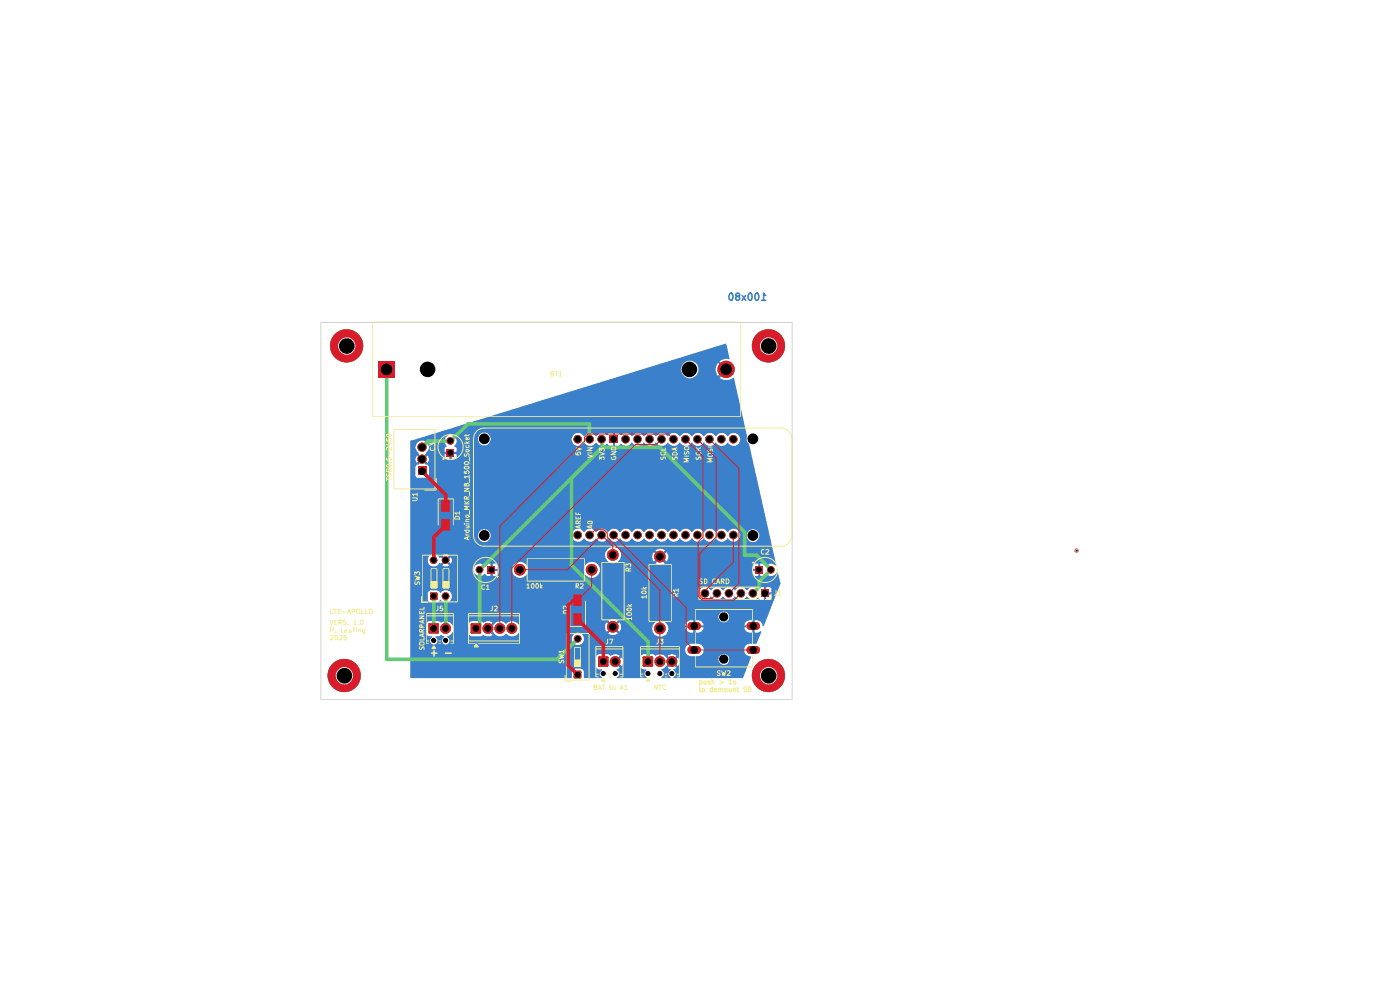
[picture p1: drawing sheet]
<svg xmlns="http://www.w3.org/2000/svg" width="297mm" height="210mm" viewBox="0 0 297 210" stroke-linecap="round" stroke-linejoin="round" font-family="sans-serif">
<path d="M142.2 111.1l.2-.1a.55 .55 0 0 1 .3 .5 .55 .55 0 0 1-.3 .6l-.3-.5zM143.1 111.3l.3-.3h.2v1.1h-.2l-.3-.3z" fill="none" stroke="#f2aea5" stroke-width=".21"/>
<g fill="#3b80ca">
<path d="M87 93.5l49.6-15.3h7.8v.3a1.88 1.88 0 0 0 2.2 1.8 1.88 1.88 0 0 0 1.6-2.3 1.88 1.88 0 0 0-2.5-1.4 1.96 1.96 0 0 0-1.3 1.6h-7.8l17.3-5.3 .2 .1 .7 3.2a2.81 2.81 0 0 0-2.2 .4l1 .9-.4 .4-.9-.9-.1 .1a2.07 2.07 0 0 0 .1 2.7l.9-.9 .4 .3-1 1 .2 .1a2.21 2.21 0 0 0 2.7-.2l.2 .1 2.8 12.3-.1 1 .5 .7 5.8 25.6-.2 .2a1.42 1.42 0 0 0-1.9 .1h-.2l-.4-.6h-.7v1.1h-.4v-1.1l-.9 .1-.2 .4v.6h1v.6h-1v.5l.4 .5h.7v-1h.4v1h.7l.5-.5 .7 .5a1.6 1.6 0 0 0 1.5-.6l.1-.3 .2 .1 .6 2.5-3.6 8.9h-.2l-.1-.5-.2-.3-.7-.4h-.7v.7h-.5v-.7h-.7l-.7 .4-.3 .7h1.4v.4h-1.4a1.28 1.28 0 0 0 1.7 1.1v-.8h.5v.8h.7l.6-.3 .1 .1-1.1 2.6h-1.7a1.36 1.36 0 0 0-.8 1.6 1.36 1.36 0 0 0 1.4 1.1l-1.7 4.5h-14.8l.5-.6v-.5l-.5-.7 .7-.4-.8-.7 .4-.4 .7 .8 .4-.8-.1-.7h8.3v.1a1.17 1.17 0 0 0 1.1 1.1 1.17 1.17 0 0 0 1.2-.9l-.1-.7a1.14 1.14 0 0 0-1.2-.7 1.14 1.14 0 0 0-1 1.1h-8.4l-.2-.4-.7 .8-.4-.3 .8-.8-1.1-.3-.8 .3 .8 .8-.3 .3-1.3-1.3h-.2a2.12 2.12 0 0 0-1.7 .2l-.4-.3h-2l-.4 .2-.2 .4v2l.2 .4 .4 .2h.7v.2l-.5 .5a1.19 1.19 0 0 0 .5 1.1h-6.4a.84 .84 0 0 0 .6-.8 .84 .84 0 0 0-.6-.9v-.1l.7-.4-.8-.7 .4-.4 .8 .7a1.54 1.54 0 0 0 0-1.8l-.8 .8-.4-.3 .8-.8-.8-.3-1.1 .3-.6-.3h-2l-.4 .2-.2 .4v2l.2 .3 .4 .3h.7v.2l-.5 .5v.5l.6 .6h-3.9v-1.4l-.3-.4-.4-.2h-1.2l-.7 .4-.1 1.6h-34.2v-6.1h58.4v.5a1.31 1.31 0 0 0 1 1h1.8l.6-.3a1.36 1.36 0 0 0 0-2.1l-.6-.2h-1.8a1.24 1.24 0 0 0-1 1.1h-58.4v-5.2h3.4v1.9l.4 .6h.8l.1 .2-.2 .1a.79 .79 0 0 0 .1 1.3 .79 .79 0 0 0 1.2-.5v-.5l-.4-.4 .1-.2h.7l.4-.4 .7 .4-.1 .2a.79 .79 0 0 0-.1 1.3 .79 .79 0 0 0 1.2-.4l-.1-.6h26.1a1.29 1.29 0 0 0 1.6 1.3 1.29 1.29 0 0 0 .8-1.9 1.31 1.31 0 0 0-1.3-.6 1.31 1.31 0 0 0-1.1 .9v.3h-26.1l-.4-.5a1.74 1.74 0 0 0 1.1-2.5h3.5v1.8l.2 .4 .3 .3h2.3l.4-.3a1.54 1.54 0 0 0 1.9 0l-.8-.8 .4-.4 1.1 1.3h.2a1.54 1.54 0 0 0 1.8-.2l.2-.2 .5 .4a1.55 1.55 0 0 0 2.2-.6l.1-.4-.1-.9h18.2l.4 1.1 .8-.8 .2 .3h.2l-.9 .9 .3 .1a1.82 1.82 0 0 0 1.8-.1l-.8-.8 .3-.4 .8 .8 .3-.7h6.6l.2 .7a1.67 1.67 0 0 0 1.3 1 1.67 1.67 0 0 0 1.8-2.2l5.2-.1v.4h-1.4l.1 .3a1.44 1.44 0 0 0 1.6 .8v-.8h.5v.8h.6a1.44 1.44 0 0 0 1.1-1.1h-1.4v-.4l1.4-.1a1.3 1.3 0 0 0-1.7-1v.7h-.5v-.7h-.7a1.26 1.26 0 0 0-1 1.1l-3.8-.1a1.73 1.73 0 0 0-1.9-.8 1.73 1.73 0 0 0-1.4 1.5h-6.6v-.6l-.3-.7-.8 .8-.3-.4 .8-.7-.7-.4h-.7l-.7 .4 .9 .7-.4 .4-.8-.8-.4 .9h-18.2a1.63 1.63 0 0 0-1.3-1.2l-1 .3-.5 .3a1.52 1.52 0 0 0-2.6 .2l-.6 .7-.4-.4 .8-.7-.3-.2a1.74 1.74 0 0 0-1.8 .2l-.5-.4h-1.7l-.5 .2-.3 .6h-3.5l-.5-.5a1.49 1.49 0 0 0-1.7 0l-.2 .1-.5-.4h-1.9l-.4 .2-.3 .6h-3.4v-1.7h65.4l.2 .7a1.16 1.16 0 0 0 1.8 .1 1.16 1.16 0 0 0-.4-1.8 1.19 1.19 0 0 0-1.6 1h-65.4v-4.9h3.8v1.4l.2 .4 1.9 .1 .5-.6 .5 .4a1.28 1.28 0 0 0 1.6-.2 1.28 1.28 0 0 0 .2-1.6h52.5v.4a1.36 1.36 0 0 0 1.2 1 1.36 1.36 0 0 0 1.4-.7 1.51 1.51 0 0 0 2.6 0 1.43 1.43 0 0 0 2.6 0 1.43 1.43 0 0 0 2.5 0 1.5 1.5 0 0 0 2.4 .2l.4 .5h.7v-.9h.6v.9h.8l.3-.4v-.7h-1v-.5h1v-.7l-.5-.4h-.6v1h-.6v-1h-.7l-.6 .5a1.31 1.31 0 0 0-2.1 .2l-.3-.1a1.36 1.36 0 0 0-2.3 0l-.2 .1a1.26 1.26 0 0 0-2.1-.3l-.2 .3h-.3a1.26 1.26 0 0 0-2-.3l-.2 .3h-.3a1.26 1.26 0 0 0-2-.3l-.3 .2-.2 .7h-52.5a1.41 1.41 0 0 0-2.1-.2l-.2 .2-.2-.3-.5-.3h-1.4l-.5 .4v.3h-3.8v-5.1h13.5a1.31 1.31 0 0 0 .9 1.3 1.31 1.31 0 0 0 1.5-.4l.5 .5h.6v-1h.6v1l.7-.1 .3-.4v-.5h-1v-.5h4v.5a1.72 1.72 0 0 0 2 1.4 1.72 1.72 0 0 0 1.4-1.9h11.9v.5a1.74 1.74 0 0 0 1.7 1.4 1.74 1.74 0 0 0 1.6-1.4v-.9a1.6 1.6 0 0 0-1.3-1.1l-.9 .1a1.5 1.5 0 0 0-1.1 1.4h-11.9v-.1a1.73 1.73 0 0 0-2.6-1.1l-.5 .5-.3 .7h-4v-.1h1v-.6l-.4-.5h-.6v1.1h-.6v-1.1h-.6l-.5 .6h-.1a1.27 1.27 0 0 0-1.4-.5 1.27 1.27 0 0 0-.9 1.2h-13.5v-2h3.8v.4l.2 .5 .6 .4h.8l.5-.2 .3-.5 .3 .2 .6-.6 .4 .3-.7 .7a1.5 1.5 0 0 0 1.5 0l-.6-.7 .3-.3 .7 .6 .1-1-.1-.4-.7 .7-.3-.5 .6-.6-.3-.1h33.3v.2a2.02 2.02 0 0 0 1.4 1.6l.9-.1a1.57 1.57 0 0 0 1.1-1.4h6.6l.1 .7 .3 .4 .8-.7 .4 .3-.9 .8 .8 .3h.6l.6-.3-.7-.8 .3-.3 .9 .7a1.68 1.68 0 0 0 0-2l-.9 .8-.3-.3 .7-.9-.2-.1a1.72 1.72 0 0 0-1.8 .1l.9 .9-.4 .3-.8-.8-.4 .9h-6.6v-.6a2.01 2.01 0 0 0-1.3-1.3 1.77 1.77 0 0 0-2.1 1.6l-34.1-.1-.4 .2 .7 .6-.4 .5-.6-.7-.3 .2-.2-.4a1.3 1.3 0 0 0-1.4-.4 1.3 1.3 0 0 0-.8 1.2h-3.8v-5.3h14.4v.5a1.35 1.35 0 0 0 1.6 1 1.35 1.35 0 0 0 1-1.6h17.2v.2a1.4 1.4 0 0 0 2 1.2l.5-.3 .1-.3h.2l.1 .3 .5 .3a1.27 1.27 0 0 0 1.7-.6h.3l.1 .3 .5 .3a1.27 1.27 0 0 0 1.7-.6h.2l.1 .3 .5 .3a1.27 1.27 0 0 0 1.7-.6h.3v.3l.5 .3a1.27 1.27 0 0 0 1.7-.6h.3l.1 .3 .5 .3a1.27 1.27 0 0 0 1.7-.6h.2l.1 .3 .5 .3a1.27 1.27 0 0 0 1.7-.6h.3l.1 .3 .5 .3a1.27 1.27 0 0 0 1.7-.6h.2l.1 .3 .5 .3a1.27 1.27 0 0 0 1.7-.6h.3v.3l.5 .3a1.27 1.27 0 0 0 1.7-.6h.3l.1 .3 .5 .3a1.27 1.27 0 0 0 1.7-.6h.2l.1 .3 .5 .3a1.27 1.27 0 0 0 1.7-.6h.3l.1 .3 .5 .3a1.27 1.27 0 0 0 1.7-.6h.2l.1 .3 .5 .3a1.39 1.39 0 0 0 2-1.3h1.3l.1 .6a1.35 1.35 0 0 0 2.2 .4 1.35 1.35 0 0 0-.4-2.2 1.36 1.36 0 0 0-1.9 1.2l-1.3-.1a1.35 1.35 0 0 0-1.1-1.2 1.35 1.35 0 0 0-1.5 .7h-.2l-.1-.2a1.28 1.28 0 0 0-2.2 .2h-.3l-.1-.2a1.28 1.28 0 0 0-2.2 .2h-.2l-.1-.2a1.28 1.28 0 0 0-2.2 .2h-.3v-.2a1.28 1.28 0 0 0-2.2 .2h-.3l-.1-.2a1.28 1.28 0 0 0-2.2 .2h-.2l-.1-.2a1.28 1.28 0 0 0-2.2 .2h-.3l-.1-.2a1.28 1.28 0 0 0-2.2 .2h-.2l-.1-.2a1.28 1.28 0 0 0-2.2 .2h-.3v-.2a1.28 1.28 0 0 0-2.2 .2h-.3l-.1-.2a1.28 1.28 0 0 0-2.2 .2h-.2l-.1-.2a1.28 1.28 0 0 0-2.2 .2h-.3l-.1-.2a1.28 1.28 0 0 0-2.2 .2h-.2l-.1-.2a1.37 1.37 0 0 0-1.5-.5 1.37 1.37 0 0 0-1 1.2h-17.2v-.1a1.33 1.33 0 0 0-1.4-1 1.33 1.33 0 0 0-1.2 1.2h-14.4v-18.8h1.1l.4 1.1 .3 .2v.3l.5 .6-.3 .3-.6-.6a1.37 1.37 0 0 0 0 1.6l.6-.6 .3 .4-.5 .5-.4 .1-.3 .4v1.9l.2 .4h2.4l.3-.4v-1.9l-1.3-1 .5-.4 .6 .5a1.26 1.26 0 0 0 0-1.5l-.6 .6-.5-.3 .8-1a1.38 1.38 0 0 0-.6-2.3l-.2-.1h4.5l.2 .6 .3 .5v.1l-.4 .4v.7h.9v.5h-.9v.8l.3 .3h.7v-1h.5v1l1-.1 .1-1h-1v-.5h1l-.1-.9a.34 .34 0 0 1-.4-.3 .34 .34 0 0 1 .3-.4l.2-.3-.1-.9h4.6a1.36 1.36 0 0 0 1.3 1.5 1.36 1.36 0 0 0 1.4-1.4h17.1v.2a1.4 1.4 0 0 0 2 1.2l.5-.4 .1-.2h.2l.1 .2 .5 .4a1.27 1.27 0 0 0 1.7-.6h.3l.1 .2 .7 .5a1.84 1.84 0 0 0 1.5-.5l.4 .5h.7v-1h.5v1h.7l.5-.5 .8 .5h.6l.8-.5v-.2h.3l.1 .2 .7 .5 .9-.1 .5-.4 .1-.2h.2l.1 .2 .8 .5 .8-.1 .5-.4 .1-.2h.3l.1 .2 .7 .5 .9-.1 .5-.4 .1-.2h.2l.1 .2 .8 .5 .8-.1 .5-.4 .1-.2h.3v.2l.8 .5 .8-.1 .6-.4v-.2h.3l.1 .2 .7 .5 .9-.1 .5-.4 .1-.2h.2l.1 .2 .8 .5 .8-.1 .5-.4 .1-.2h.3l.1 .2 .7 .5 .9-.1 .5-.4 .1-.2h.2l.1 .2 .4 .3a1.36 1.36 0 0 0 1.9-.5 1.36 1.36 0 0 0-.5-1.9 1.36 1.36 0 0 0-1.9 .5h-.2a1.31 1.31 0 0 0-2.3 0h-.3a1.31 1.31 0 0 0-2.3 0h-.2a1.31 1.31 0 0 0-2.3 0h-.3a1.31 1.31 0 0 0-2.2 0h-.3a1.31 1.31 0 0 0-2.3 0h-.2a1.31 1.31 0 0 0-2.3 0h-.3a1.31 1.31 0 0 0-2.3 0h-.2a1.31 1.31 0 0 0-2.3 0h-.3a1.32 1.32 0 0 0-2.1-.2l-.6-.4h-.7v.9h-.5v-.9h-.7l-.4 .4-.9-.4a1.26 1.26 0 0 0-1.4 .6h-.3a1.31 1.31 0 0 0-2.3 0h-.2a1.39 1.39 0 0 0-1.5-.6 1.39 1.39 0 0 0-1.1 1.2l-17.1-.1a1.36 1.36 0 0 0-1.3-1.3 1.36 1.36 0 0 0-1.4 1.3h-4.6l-.2-.3a1.36 1.36 0 0 0-1.4-.4 1.36 1.36 0 0 0-1 1.2h-4.8l-.9 .5-.4 .7h-1.1z"/>
<path d="M140.3 142l.6-.3 1.2-1.2 .3 .4-.8 .7 .6 .3 .1 .2-.5 .6a1.19 1.19 0 0 0 .5 1.1h-2l.5-.6v-.5z"/>
</g>
<path d="M154.8 62.4l.2-.2a.89 .89 0 0 1 .3 1.4l-.2 .1a.87 .87 0 0 1-.3-1.3zM156.3 62.9l-.2 .2v.4l.2 .2h.4l.2-.2v-.4l-.2-.2h-.4l-.2-.3 .2-.4h.4l.1 .2 .1 .2-.2 .3M157.4 62.7l.8 1M158.2 62.7l-.8 1M158.9 62.4l.1-.2a.89 .89 0 0 1 .4 1.4l-.2 .1a.87 .87 0 0 1-.3-1.3zM160.3 62.3l.2-.1a.89 .89 0 0 1 .3 1.4l-.2 .1a.78 .78 0 0 1-.5-.6 .78 .78 0 0 1 .2-.7zM161.6 63.7h.8M162.4 62.7l-.4-.5v1.5" fill="none" stroke="#3b80ca" stroke-width=".34"/>
<path d="M228.2 116.6h.4v.4h-.4z" fill="none" stroke="#3b80ca" stroke-width=".21"/>
<g fill="none" stroke="#3b80ca" stroke-width="1.9">
<circle cx="73.5" cy="73.4" r="2.58"/>
<circle cx="163" cy="73.4" r="2.58"/>
<circle cx="73" cy="143.3" r="2.58"/>
<circle cx="163" cy="143.3" r="2.58"/>
</g>
<g fill="#3b80ca">
<path d="M129.3 92.3h1.8v1.7h-1.8z"/>
<path d="M91.1 132.5h1.7v1.6h-1.7z"/>
<circle cx="154" cy="78.4" r="1.82"/>
<circle cx="155.6" cy="93.2" r=".89"/>
<circle cx="153" cy="93.2" r=".89"/>
<circle cx="150.5" cy="93.2" r=".89"/>
<circle cx="147.9" cy="93.2" r=".89"/>
<circle cx="145.4" cy="93.2" r=".89"/>
<circle cx="142.9" cy="93.2" r=".89"/>
<circle cx="140.3" cy="93.2" r=".89"/>
<circle cx="127.6" cy="93.2" r=".89"/>
<circle cx="122.5" cy="93.2" r=".89"/>
<circle cx="137.8" cy="93.2" r=".89"/>
<circle cx="135.2" cy="93.2" r=".89"/>
<circle cx="132.7" cy="93.2" r=".89"/>
<circle cx="125.1" cy="93.2" r=".89"/>
<circle cx="147.9" cy="113.5" r=".89"/>
<circle cx="150.5" cy="113.5" r=".89"/>
<circle cx="153" cy="113.5" r=".89"/>
<circle cx="155.6" cy="113.5" r=".89"/>
</g>
<path d="M91.1 132.5h1.7v1.6h-1.7z" fill="none" stroke="#3b80ca" stroke-width=".51"/>
<g fill="#3b80ca">
<path d="M91.5 125.9h1.1v1.1h-1.1z"/>
<circle cx="94.5" cy="133.3" r="1.14"/>
</g>
<path d="M91.5 125.9h1.1v1.1h-1.1z" fill="none" stroke="#3b80ca" stroke-width=".51"/>
<g fill="#3b80ca">
<path d="M100.1 132.5h1.7v1.6h-1.7z"/>
<circle cx="94.5" cy="126.4" r=".8"/>
</g>
<path d="M100.1 132.5h1.7v1.6h-1.7z" fill="none" stroke="#3b80ca" stroke-width=".51"/>
<g fill="#3b80ca">
<path d="M94.7 95.2h1.6v1.6h-1.6z"/>
<path d="M80.3 76.6h3.5v3.4h-3.5z"/>
<path d="M88.6 99h1.9v1.8h-1.9z"/>
<path d="M103.4 120h1.6v1.6h-1.6z"/>
<circle cx="103.5" cy="133.3" r="1.14"/>
<circle cx="106" cy="133.3" r="1.14"/>
<circle cx="95.5" cy="93.5" r=".8"/>
<circle cx="89.5" cy="97.4" r=".97"/>
<circle cx="89.5" cy="94.9" r=".97"/>
<circle cx="101.7" cy="120.9" r=".8"/>
<circle cx="94.5" cy="118.8" r=".8"/>
<circle cx="92" cy="118.8" r=".8"/>
</g>
<path d="M146.7 137.9h1.2M159.2 132.8h1.2M159.2 137.9h1.2" fill="none" stroke="#3b80ca" stroke-width="1.7"/>
<g fill="#3b80ca">
<path d="M160.2 120h1.6v1.6h-1.6z"/>
<path d="M161.4 125h1.7v1.7h-1.7z"/>
<path d="M127.1 139.5h1.7v1.7h-1.7z"/>
<circle cx="163.5" cy="120.9" r=".8"/>
</g>
<path d="M127.1 139.5h1.7v1.7h-1.7z" fill="none" stroke="#3b80ca" stroke-width=".51"/>
<g fill="#3b80ca">
<path d="M122 142.5h1.1v1.1h-1.1z"/>
<circle cx="110.3" cy="120.9" r="1.23"/>
<circle cx="125.5" cy="120.9" r="1.23"/>
<circle cx="108.6" cy="133.3" r="1.14"/>
<circle cx="130" cy="133" r="1.23"/>
</g>
<path d="M122 142.5h1.1v1.1h-1.1z" fill="none" stroke="#3b80ca" stroke-width=".51"/>
<g fill="#3b80ca">
<circle cx="122.5" cy="135.5" r=".8"/>
<circle cx="125.1" cy="113.5" r=".89"/>
<circle cx="127.6" cy="113.5" r=".89"/>
<circle cx="130.2" cy="113.5" r=".89"/>
<circle cx="122.5" cy="113.5" r=".89"/>
<circle cx="130" cy="117.7" r="1.23"/>
</g>
<path d="M146.7 132.8h1.2" fill="none" stroke="#3b80ca" stroke-width="1.7"/>
<g fill="#3b80ca">
<path d="M136.6 139.5h1.7v1.7h-1.7z"/>
<circle cx="145.4" cy="113.5" r=".89"/>
<circle cx="159.7" cy="125.9" r=".89"/>
<circle cx="157.2" cy="125.9" r=".89"/>
<circle cx="154.6" cy="125.9" r=".89"/>
<circle cx="152.1" cy="125.9" r=".89"/>
<circle cx="149.6" cy="125.9" r=".89"/>
<circle cx="132.7" cy="113.5" r=".89"/>
<circle cx="135.2" cy="113.5" r=".89"/>
<circle cx="137.8" cy="113.5" r=".89"/>
<circle cx="140.3" cy="113.5" r=".89"/>
<circle cx="142.9" cy="113.5" r=".89"/>
<circle cx="140" cy="118.1" r="1.23"/>
<circle cx="130.5" cy="140.3" r="1.14"/>
</g>
<path d="M136.6 139.5h1.7v1.7h-1.7z" fill="none" stroke="#3b80ca" stroke-width=".51"/>
<g fill="#3b80ca">
<circle cx="140" cy="140.3" r="1.14"/>
<circle cx="142.5" cy="140.3" r="1.14"/>
<circle cx="140" cy="133.3" r="1.23"/>
</g>
<path d="M228.2 116.6h.4v.4h-.4z" fill="none" stroke="#da7800" stroke-width=".21"/>
<g fill="none" stroke="#da7800" stroke-width="1.9">
<circle cx="73.5" cy="73.4" r="2.58"/>
<circle cx="163" cy="73.4" r="2.58"/>
<circle cx="73" cy="143.3" r="2.58"/>
<circle cx="163" cy="143.3" r="2.58"/>
</g>
<path d="M146.7 137.9h1.2M159.2 132.8h1.2M159.2 137.9h1.2" fill="none" stroke="#da7800" stroke-width="1.7"/>
<g fill="#da7800">
<circle cx="152.1" cy="125.9" r=".89"/>
<circle cx="149.6" cy="125.9" r=".89"/>
</g>
<path d="M146.7 132.8h1.2" fill="none" stroke="#da7800" stroke-width="1.7"/>
<path d="M136.6 139.5h1.7v1.7h-1.7z" fill="#da7800"/>
<path d="M136.6 139.5h1.7v1.7h-1.7z" fill="none" stroke="#da7800" stroke-width=".51"/>
<g fill="#da7800">
<path d="M160.2 120h1.6v1.6h-1.6z"/>
<path d="M161.4 125h1.7v1.7h-1.7z"/>
<path d="M127.1 139.5h1.7v1.7h-1.7z"/>
<circle cx="140" cy="140.3" r="1.14"/>
<circle cx="142.5" cy="140.3" r="1.14"/>
<circle cx="140" cy="133.3" r="1.23"/>
<circle cx="132.7" cy="113.5" r=".89"/>
<circle cx="135.2" cy="113.5" r=".89"/>
<circle cx="137.8" cy="113.5" r=".89"/>
<circle cx="140.3" cy="113.5" r=".89"/>
<circle cx="142.9" cy="113.5" r=".89"/>
<circle cx="140" cy="118.1" r="1.23"/>
<circle cx="125.5" cy="120.9" r="1.23"/>
<circle cx="125.1" cy="113.5" r=".89"/>
<circle cx="127.6" cy="113.5" r=".89"/>
<circle cx="130.2" cy="113.5" r=".89"/>
<circle cx="122.5" cy="113.5" r=".89"/>
<circle cx="130" cy="117.7" r="1.23"/>
<circle cx="145.4" cy="113.5" r=".89"/>
<circle cx="147.9" cy="113.5" r=".89"/>
<circle cx="150.5" cy="113.5" r=".89"/>
<circle cx="153" cy="113.5" r=".89"/>
<circle cx="155.6" cy="113.5" r=".89"/>
<circle cx="163.5" cy="120.9" r=".8"/>
<circle cx="159.7" cy="125.9" r=".89"/>
<circle cx="157.2" cy="125.9" r=".89"/>
<circle cx="154.6" cy="125.9" r=".89"/>
</g>
<path d="M127.1 139.5h1.7v1.7h-1.7z" fill="none" stroke="#da7800" stroke-width=".51"/>
<g fill="#da7800">
<path d="M122 142.5h1.1v1.1h-1.1z"/>
<circle cx="130.5" cy="140.3" r="1.14"/>
<circle cx="130" cy="133" r="1.23"/>
</g>
<path d="M122 142.5h1.1v1.1h-1.1z" fill="none" stroke="#da7800" stroke-width=".51"/>
<g fill="#da7800">
<path d="M91.1 132.5h1.7v1.6h-1.7z"/>
<circle cx="122.5" cy="135.5" r=".8"/>
</g>
<path d="M91.1 132.5h1.7v1.6h-1.7z" fill="none" stroke="#da7800" stroke-width=".51"/>
<path d="M91.5 125.9h1.1v1.1h-1.1z" fill="#da7800"/>
<path d="M91.5 125.9h1.1v1.1h-1.1z" fill="none" stroke="#da7800" stroke-width=".51"/>
<g fill="#da7800">
<path d="M100.1 132.5h1.7v1.6h-1.7z"/>
<circle cx="94.5" cy="118.8" r=".8"/>
<circle cx="92" cy="118.8" r=".8"/>
<circle cx="94.5" cy="133.3" r="1.14"/>
</g>
<path d="M100.1 132.5h1.7v1.6h-1.7z" fill="none" stroke="#da7800" stroke-width=".51"/>
<g fill="#da7800">
<path d="M80.3 76.6h3.5v3.4h-3.5z"/>
<path d="M103.4 120h1.6v1.6h-1.6z"/>
<path d="M94.7 95.2h1.6v1.6h-1.6z"/>
<path d="M88.6 99h1.9v1.8h-1.9z"/>
<path d="M129.3 92.3h1.8v1.7h-1.8z"/>
<circle cx="103.5" cy="133.3" r="1.14"/>
<circle cx="94.5" cy="126.4" r=".8"/>
<circle cx="127.6" cy="93.2" r=".89"/>
<circle cx="122.5" cy="93.2" r=".89"/>
<circle cx="125.1" cy="93.2" r=".89"/>
<circle cx="110.3" cy="120.9" r="1.23"/>
<circle cx="106" cy="133.3" r="1.14"/>
<circle cx="108.6" cy="133.3" r="1.14"/>
<circle cx="95.5" cy="93.5" r=".8"/>
<circle cx="101.7" cy="120.9" r=".8"/>
<circle cx="89.5" cy="97.4" r=".97"/>
<circle cx="89.5" cy="94.9" r=".97"/>
<circle cx="154" cy="78.4" r="1.82"/>
<circle cx="145.4" cy="93.2" r=".89"/>
<circle cx="142.9" cy="93.2" r=".89"/>
<circle cx="155.6" cy="93.2" r=".89"/>
<circle cx="153" cy="93.2" r=".89"/>
<circle cx="150.5" cy="93.2" r=".89"/>
<circle cx="147.9" cy="93.2" r=".89"/>
<circle cx="140.3" cy="93.2" r=".89"/>
<circle cx="137.8" cy="93.2" r=".89"/>
<circle cx="135.2" cy="93.2" r=".89"/>
<circle cx="132.7" cy="93.2" r=".89"/>
</g>
<path d="M82 78.4v61.5h36.2l4.4-4.4M125 93.4v-3.5h-25.7l-3.7 3.7h-4.8l-1.2 1.3M127.7 94.9l-25.9 26v11.8l-.8 .6M127.7 94.9h12.3l18 18v4.9h2.5l3.1 3.1-2.6 2.5v1.1l-1.2 1.4M127.7 93.2v1.7M121.2 101.4v18.5l16.3 16.2v4.3M92 126.5v6.8M94.6 126.5v6.8" fill="none" stroke="#64c976" stroke-width=".76"/>
<path d="M125.1 93.2l-.1 .1M228.2 116.6h.4v.4h-.4z" fill="none" stroke="#64c976" stroke-width=".21"/>
<g fill="none" stroke="#64c976" stroke-width="1.9">
<circle cx="73.5" cy="73.4" r="2.58"/>
<circle cx="163" cy="73.4" r="2.58"/>
<circle cx="73" cy="143.3" r="2.58"/>
<circle cx="163" cy="143.3" r="2.58"/>
</g>
<path d="M146.7 137.9h1.2M159.2 132.8h1.2M159.2 137.9h1.2" fill="none" stroke="#64c976" stroke-width="1.7"/>
<g fill="#64c976">
<circle cx="152.1" cy="125.9" r=".89"/>
<circle cx="149.6" cy="125.9" r=".89"/>
</g>
<path d="M146.7 132.8h1.2" fill="none" stroke="#64c976" stroke-width="1.7"/>
<path d="M136.6 139.5h1.7v1.7h-1.7z" fill="#64c976"/>
<path d="M136.6 139.5h1.7v1.7h-1.7z" fill="none" stroke="#64c976" stroke-width=".51"/>
<g fill="#64c976">
<path d="M160.2 120h1.6v1.6h-1.6z"/>
<path d="M161.4 125h1.7v1.7h-1.7z"/>
<path d="M127.1 139.5h1.7v1.7h-1.7z"/>
<circle cx="140" cy="140.3" r="1.14"/>
<circle cx="142.5" cy="140.3" r="1.14"/>
<circle cx="140" cy="133.3" r="1.23"/>
<circle cx="132.7" cy="113.5" r=".89"/>
<circle cx="135.2" cy="113.5" r=".89"/>
<circle cx="137.8" cy="113.5" r=".89"/>
<circle cx="140.3" cy="113.5" r=".89"/>
<circle cx="142.9" cy="113.5" r=".89"/>
<circle cx="140" cy="118.1" r="1.23"/>
<circle cx="125.5" cy="120.9" r="1.23"/>
<circle cx="125.1" cy="113.5" r=".89"/>
<circle cx="127.6" cy="113.5" r=".89"/>
<circle cx="130.2" cy="113.5" r=".89"/>
<circle cx="122.5" cy="113.5" r=".89"/>
<circle cx="130" cy="117.7" r="1.23"/>
<circle cx="145.4" cy="113.5" r=".89"/>
<circle cx="147.9" cy="113.5" r=".89"/>
<circle cx="150.5" cy="113.5" r=".89"/>
<circle cx="153" cy="113.5" r=".89"/>
<circle cx="155.6" cy="113.5" r=".89"/>
<circle cx="163.5" cy="120.9" r=".8"/>
<circle cx="159.7" cy="125.9" r=".89"/>
<circle cx="157.2" cy="125.9" r=".89"/>
<circle cx="154.6" cy="125.9" r=".89"/>
</g>
<path d="M127.1 139.5h1.7v1.7h-1.7z" fill="none" stroke="#64c976" stroke-width=".51"/>
<g fill="#64c976">
<path d="M122 142.5h1.1v1.1h-1.1z"/>
<circle cx="130.5" cy="140.3" r="1.14"/>
<circle cx="130" cy="133" r="1.23"/>
</g>
<path d="M122 142.5h1.1v1.1h-1.1z" fill="none" stroke="#64c976" stroke-width=".51"/>
<g fill="#64c976">
<path d="M91.1 132.5h1.7v1.6h-1.7z"/>
<circle cx="122.5" cy="135.5" r=".8"/>
</g>
<path d="M91.1 132.5h1.7v1.6h-1.7z" fill="none" stroke="#64c976" stroke-width=".51"/>
<path d="M91.5 125.9h1.1v1.1h-1.1z" fill="#64c976"/>
<path d="M91.5 125.9h1.1v1.1h-1.1z" fill="none" stroke="#64c976" stroke-width=".51"/>
<g fill="#64c976">
<path d="M100.1 132.5h1.7v1.6h-1.7z"/>
<circle cx="94.5" cy="118.8" r=".8"/>
<circle cx="92" cy="118.8" r=".8"/>
<circle cx="94.5" cy="133.3" r="1.14"/>
</g>
<path d="M100.1 132.5h1.7v1.6h-1.7z" fill="none" stroke="#64c976" stroke-width=".51"/>
<g fill="#64c976">
<path d="M80.3 76.6h3.5v3.4h-3.5z"/>
<path d="M103.4 120h1.6v1.6h-1.6z"/>
<path d="M94.7 95.2h1.6v1.6h-1.6z"/>
<path d="M88.6 99h1.9v1.8h-1.9z"/>
<path d="M129.3 92.3h1.8v1.7h-1.8z"/>
<circle cx="103.5" cy="133.3" r="1.14"/>
<circle cx="94.5" cy="126.4" r=".8"/>
<circle cx="127.6" cy="93.2" r=".89"/>
<circle cx="122.5" cy="93.2" r=".89"/>
<circle cx="125.1" cy="93.2" r=".89"/>
<circle cx="110.3" cy="120.9" r="1.23"/>
<circle cx="106" cy="133.3" r="1.14"/>
<circle cx="108.6" cy="133.3" r="1.14"/>
<circle cx="95.5" cy="93.5" r=".8"/>
<circle cx="101.7" cy="120.9" r=".8"/>
<circle cx="89.5" cy="97.4" r=".97"/>
<circle cx="89.5" cy="94.9" r=".97"/>
<circle cx="154" cy="78.4" r="1.82"/>
<circle cx="145.4" cy="93.2" r=".89"/>
<circle cx="142.9" cy="93.2" r=".89"/>
<circle cx="155.6" cy="93.2" r=".89"/>
<circle cx="153" cy="93.2" r=".89"/>
<circle cx="150.5" cy="93.2" r=".89"/>
<circle cx="147.9" cy="93.2" r=".89"/>
<circle cx="140.3" cy="93.2" r=".89"/>
<circle cx="137.8" cy="93.2" r=".89"/>
<circle cx="135.2" cy="93.2" r=".89"/>
<circle cx="132.7" cy="93.2" r=".89"/>
</g>
<g fill="none" stroke="#f3ed95" stroke-width=".21">
<path d="M91.2 94.6v-.6l.4 .4 .1-.4h.5v.6M91.3 94.9l-.1 .3 .3 .3h.5l.2-.3v-.3M93.8 97.4h.5M94.1 97.1v.5M140.2 96.9l.1 .5h.3l.2-.5 .3 .1v.4M140.3 95.9l-.1 .4 .2 .2h.6l.1-.2-.1-.4M141.1 95v.5h-.9M142.7 96.9v.5h.4l.2-.5h.3v.5M142.7 96.1l.2-.2h.5l.3 .6h-1zM143.3 95.1v.4M143.7 95l-1 .2 1 .4M145.2 95.8l.1 .5h.2l.4-.5 .2 .1v.4"/>
<path d="M145.2 96.8h.9M145.3 94.8h.7l.1 .4-.3 .2-.5-.1zM146.1 97.3h-.9l.7 .3-.7 .4h.9M147.7 95.5h1M147.7 94.9l.5 .6M147.7 96.9v.5h.4l.1-.5h.4v.5M147.7 95.9v.3l.2 .3h.5l.3-.3-.1-.3M148.7 94.9l-.6 .4M150.2 95.2l.1 .6 .3-.1 .2-.5 .3 .1v.5M150.2 94.8h.9M150.3 96.2h.7l.1 .5a.59 .59 0 0 1-.9-.1zM151.1 97.3h-.9l.7 .3-.7 .4h.9"/>
<path d="M165.5 90.8a2.37 2.37 0 0 1 2.5 2.2M168 93.1v20.5M89.6 117.8h7.4v9.9h-7.4zM92.5 101.4v2.6h-2.5M100.5 113.6a2.29 2.29 0 0 0 2.2 2.3M111.8 118.5h12.2v4.8h-12.2zM127.7 119.3v12.2M130 119.2v.1M142.4 119.7v12.1M159.5 119.4h.5M159.8 119.1v.5M162.1 116.6a.45 .45 0 0 0-.6 .4 .45 .45 0 0 0 .6 .5"/>
<path d="M162.5 116.6l.4-.1 .2 .3-.7 .8h.7M168 113.6a2.37 2.37 0 0 1-2.5 2.3M70 131.6l.4 .9 .3-.9M70.1 133.7l.6-.1v-.3l-.6-.1v.9M70.1 134.9l.4-.1 .2 .2-.7 .7h.7M70.1 129.2v1h.5M70.8 129.2h.6M71 132h.3M71.1 129.2v1M71.1 134v.1M71.1 134.9l.1-.1a.47 .47 0 0 1 .4 .4 .47 .47 0 0 1-.4 .5l-.2-.3zM71.5 131.6h-.5v.9h.5"/>
<path d="M71.7 129.7h.4M71.9 132.1h.4l.2-.3-.1-.2h-.5v.9M72 134.9h.6v.3l-.6 .5h.6M72.1 132.1l.4 .4M72.2 129.2h-.5v1h.5M72.4 133.2v.9h.4M72.6 129.8h.8M73.1 133.5h.5v.6h-.5v-.3l.5-.1M73.4 131.6h-.4l-.2 .1 .2 .3 .4 .2v.2l-.6 .1M73.5 134.8h-.5v.4h.5l-.1 .5-.4-.1M73.7 130.2l.3-1 .4 1M73.8 129.9h.5"/>
<path d="M73.8 132.4v.1M74.1 133.5v.5h.4M74.5 133.5v.6M74.7 129.7h.5v-.5h-.5v1M74.8 133.5h.5M75 131.8l.3-.2v.9M75 132.5h.6M75.3 133.2h-.3v.9M75.6 133.2v.1M75.6 133.5v.6M75.7 129.3h.6v.8h-.6zM76 132.4v.1"/>
<path d="M76 133.6l.4-.1v.6M76 133.5v.6M76.5 131.7l.1-.1a.47 .47 0 0 1 .5 .4 .47 .47 0 0 1-.5 .5l-.2-.3zM76.7 129.2v1h.6M77.4 134.1h-.4v-.6h.4v.8l-.1 .1h-.3M77.6 129.2v1h.4M78.4 129.2h.5a.63 .63 0 0 1 0 1l-.5-.1zM89 137.2v.5h.4l.1-.4 .3-.1 .2 .1v.5M89 130.7h1l-1 .5h1M89 129.7v.5h1v-.5M89.1 136.2h.8v.6a.64 .64 0 0 1-.9-.1zM89.4 126.5v1.3h1.4"/>
<path d="M89.4 129.8v.4M89.5 134.1l-.1-.5h-.4v.5h1M89.5 133l-.1-.5-.4 .1v.4h1M89.7 131.6v.5M89.7 134.5v.5M90 135.2v.6h-1M90 134.4l-1 .3 1 .4M90 131.5l-1 .4 1 .3M90 128.8v.4h-1M90 133.5l-.5 .3M90.4 136.6v-6.5h5.8v6.5M90.4 130.6h5.8"/>
<path d="M92.9 128.6v.8l-.3 .2M93.8 128.6h-.4l-.1 .5 .5-.1 .1 .4-.1 .2-.5-.1M102.8 124.2l-.4-.1-.2 .1v.6l.2 .2 .4-.1M103.2 124.3l.3-.2v.9M103.2 125h.6M105.3 122.3h.5M105.6 122.1v.5M111.8 120.9h.1M111.8 124.1l.3-.3v1M111.8 124.8h.5M112.7 124l.2-.2a.47 .47 0 0 1 .4 .5 .47 .47 0 0 1-.4 .5l-.2-.2zM113.7 123.9l.1-.1a.47 .47 0 0 1 .5 .5 .47 .47 0 0 1-.5 .5l-.1-.4z"/>
<path d="M114.7 123.8v1M114.8 124.4l.2 .4M115 124.2l-.3 .3M118.6 138.9l1 .2-.8 .2 .8 .2-1 .2M119.5 129.7a.58 .58 0 0 1 .7-.2 .58 .58 0 0 1 .3 .6h-1zM119.6 138.2h-1l.2 .4M119.6 138v.6M120.5 128.6v.6l-.6-.6h-.4l.1 .6M120.9 127.4v5.5h3.3v-5.5M122.2 124.3l.5-.1v-.3l-.5-.1v1M122.4 124.3l.3 .5M123.1 123.9l.5-.1 .1 .3-.6 .7h.6"/>
<path d="M124 120.9h.1M126.4 137.7h5.8M128.9 135.6v.8l-.3 .2M129.3 135.6h.7l-.4 1M130 131.5v.1M140 131.8v.1M143.4 126.4l-.1-.5h-.4v.5h1M143.9 125.2h-1l.2 .3M143.9 125.9l-.5 .3M143.9 124.9v.6M147.5 131.7v-2.4h12.2v2.4M147.5 134.1v2.5"/>
<path d="M148.2 124.5h12.8v2.7h-12.8zM149 122.8l-.5 .1v.2l.5 .3v.3h-.5M149.5 122.8h.3l.2 .3v.5l-.4 .2h-.1zM151.8 122.9l-.5-.1-.1 .3v.5l.3 .2 .3-.1M152 123.8l.4-1 .3 1M152.2 123.5h.4M153 123.3h.5l.1-.2-.1-.3h-.5v1M153.3 123.3l.3 .5M154 122.8h.5a.58 .58 0 0 1 .1 .7 .58 .58 0 0 1-.6 .3zM159.7 134.1v2.5M159.7 139v2.5h-12.2M163.6 125.9v1.3h-1.3"/>
<path d="M164.6 125.3v.8l-.1 .2h-.2M165.1 125.6l.3-.3v1M165.1 126.3h.5M118.7 140.1v.5h.3l.2-.5h.3v.5M119.9 143.2v1.3h1.4M120.1 144.3h4.9M121.9 140h1.3v1.4h-1.3zM126.4 143.6v-6.4h5.8v6.4M152.8 142.4l-.4-.1-.2 .1v.2l.4 .2 .2 .2-.2 .3-.4-.1M153.1 142.3l.3 1 .1-.7 .2 .7 .3-1M154.3 142.4l.3-.1 .3 .3-.7 .7h.7"/>
<circle cx="95.6" cy="94.8" r="2.67"/>
<circle cx="103" cy="120.9" r="2.67"/>
<circle cx="162.3" cy="120.9" r="2.67"/>
</g>
<g fill="none" stroke="#f3ed95" stroke-width=".25">
<path d="M148.3 146h.4M148.4 144.5l.4-.1 .1 .3-.1 .4h-.4M148.4 145.7v.9l.3 .1M148.4 144.4v1.1M149.3 144.4v.7l.5-.1M149.8 144.4v.7M150.6 144.5l-.2-.1-.2 .2 .4 .3v.2h-.4M151 144.5h.5v.6M151 144.1v1M151.1 145.7v1h-.4v-.6h.4M151.5 146.4l.5-.1-.1-.3-.4 .1v.6h.5M152.4 146.1l.3-.1 .2 .2v.5"/>
<path d="M152.4 146v.7M152.7 144.4l.8 .4-.8 .2M152.9 146.2l.1-.2 .3 .2v.5M153.7 146.1h.5v.6l-.5-.1zM154.7 144.4l.2-.3v1M154.7 146v.7l.4-.1M154.7 145.1h.6M155.1 146v.7M155.6 146.1l.3-.1 .1 .2v.5M155.6 146v.7M156 144.5l-.2-.1-.2 .2 .4 .3v.2h-.4M156.4 146h.3"/>
<path d="M156.5 145.7v.9l.2 .1M158.3 145.8l-.3-.1-.3 .3 .6 .4v.2l-.6 .1M158.7 145.7a.59 .59 0 0 1 .6 .4 .59 .59 0 0 1-.1 .6h-.5z"/>
<circle cx="149.2" cy="146.4" r=".32"/>
</g>
<path d="M121.9 140h1.2v1.3h-1.2z" fill="#f3ed95"/>
<g fill="none" stroke="#f3ed95" stroke-width=".21">
<path d="M121.9 137.3h1.3v4.1h-1.3zM120.1 144.3v-9.9h4.9v9.9M135.9 143h.6M135.9 143.6h.6M137.5 143.9l.4 .6h-.8zM138.5 143h.5M138.5 143.6h.5M139.4 145.3v1l-.6-1v1M139.7 145.3h.6M140 145.3v1M141 143h.6M141 143.6h.6"/>
<path d="M141.2 145.4l-.4-.1-.2 .4 .2 .6 .4-.1"/>
</g>
<path d="M137.5 143.9l.4 .6h-.9z" fill="#f3ed95"/>
<g fill="none" stroke="#f3ed95" stroke-width=".21">
<path d="M126 145.7h.4l.2-.1-.2-.3h-.4v1h.5l.1-.5-.2-.1M126.4 143h.6M126.4 143.6h.6M126.9 146.3l.3-1 .3 1M127 146h.5M127.8 145.3h.5M128 143.9l.4 .6h-.8zM128.1 145.3v1M129 143h.5M129.3 145.7h.4M129.4 145.3v.9l.3 .1M130.1 145.7h.3v.6h-.3l-.2-.2z"/>
<path d="M131.5 146.3l.4-1 .3 1M131.6 146h.5M132.5 145.6l.3-.3v1M132.5 146.3h.5"/>
</g>
<path d="M128 143.9l.4 .6h-.9z" fill="#f3ed95"/>
<g fill="none" stroke="#f3ed95" stroke-width=".21">
<path d="M79.1 68.3h78v20.1h-78zM116.9 79.3l.5-.1 .1-.3-.6-.1v1h.4l.2-.1v-.3l-.3-.1M117.8 78.8h.5M118.1 78.8v1M118.7 79.1l.2-.3v1M118.7 79.8h.5M82 98.7a.63 .63 0 0 1 1 .1 .54 .54 0 0 1-.6 .3 .54 .54 0 0 1-.4-.4zM82 97.1v.5l.4 .1v-.6h.5v.6M82 93v.5l.4 .1v-.6h.5v.6M82 92.2l.8-.1 .2 .3-.2 .2h-.6l-.2-.1zM82.3 94h.7M82.6 95.9v.7"/>
<path d="M82.7 93.9v.6l-.8-.2M82.9 98.1h.1M83 94.9v.6l-.8-.6h-.2l.1 .6M83 99.4l-.5 .4M83.6 91.1h8.7v12.6h-8.7zM98.5 99.9v.5l.4 .1v-.6h.5l.1 .4-.1 .2M98.5 99l.8-.1 .2 .4-.2 .1h-.6h-.2zM98.5 98.1a.63 .63 0 0 1 1 .1l-.2 .3h-.6l-.2-.1zM98.5 96.2v.5l.2 .1 .2-.1 .3-.5 .2 .1v.5M98.5 94h1M98.8 95.5l.6-.1 .1 .2-.2 .3h-.3l-.2-.1zM98.8 94.4v.5h.2l.5-.1-.1-.4"/>
<path d="M98.8 93.7l.4 .3M98.8 92.2v.3M99.4 92.8v.5h-.6v-.5h.3l.1 .5M99.5 92.2l-.1 .2h-.9M99.5 93.7l-.4 .2M99.6 97v.7M122.2 95.9v.5l.5 .1-.2-.4 .2-.2h.4v.6M122.2 95l1 .2-1 .4M124.6 96.4l1 .4-1 .3M124.6 95h1l-1 .6h1M124.6 96.1h1M127.2 97.5v-.6l.3 .4 .2-.4h.4v.6"/>
<path d="M127.2 95.9l1 .4-1 .3M127.2 95.8v-.7l.3 .3 .1-.2 .4-.1 .2 .1-.1 .6M129.7 96.9v.4l.2 .1h.6l.1-.1v-.4h-.4v.1M129.7 95.8h.9l-.9 .6h.9M129.7 95l.2-.2h.6l.1 .2v.4h-.9zM165.6 90.8h-62.9a2.29 2.29 0 0 0-2.2 2.3v20.5M82 100.5v.5h.2h.2l.3-.5h.2v.5M82 101.3v.6M82 101.6h1M82.5 100l-.1-.5h-.4v.5h1M87.5 105.6h.9l.1 .2-.2 .4h-.8M88.5 104.9h-1l.3 .3"/>
<path d="M88.5 104.6v.6M93 111.4v-5.6h3.3v5.6M96.6 109.7l.1-.2h.5l.3 .6h-1zM97.5 108.8h-1l.3 .3M97.5 108.6v.5M98.5 111.1h.1M98.5 103.6h1l-1 .6h1M98.5 112.5h1M98.5 106.9h1M98.5 106.3l.6 .6M98.8 113.2l.2 .3M98.8 112.5v.4l.2 .1 .4-.1v-.4"/>
<path d="M98.8 109.3h.6l.1 .3-.5 .2-.2-.1zM98.8 113.5h.7M98.8 111.5h.7M98.8 111.1h.7M98.8 110.6h.7M98.9 102.7l.3-.2 .3 .2v.4h-1v-.4h.4v.4M99 105.9l-.1-.5h-.3l-.1 .5h1M99.2 113.9v.5M99.4 111.5l.1 .2-.1 .3h-.6M99.5 113.8l-1 .4 1 .3M99.5 110.2h-.6v.4M99.5 107.4h-1l.7 .3-.7 .4h1"/>
<path d="M99.5 101.1h-1l.3 .3M99.5 106.3l-.6 .5M99.5 105.4l-.5 .3M99.5 100.8v.6M99.6 101.6v.7M99.6 104.3v.8M99.6 108.3v.8M102.7 115.9h62.9M122.2 109.6v.5h1v-.5M122.2 108.7v.4h1M122.7 111.1v-.5h-.5v.5h1M122.7 108.8v.3"/>
<path d="M122.7 109.7v.4M122.8 111.5v.5M123.2 111.4l-1 .4 1 .3M123.2 110.5l-.5 .3M124.7 110.7l.8-.1 .1 .1v.3l-.7 .1-.3-.2zM125.4 111.5v.5M125.6 111.4l-1 .4 1 .3M127.7 119.3h4.7v12.2h-4.7M140 119.5v.2M142.4 119.7h-4.7v12.1h4.7M88 122.2l1 .3-.7 .1 .7 .2-1 .3M88 122v-.7l.4 .3v-.2l.5-.1 .1 .2-.1 .5"/>
<path d="M88.1 123.4l-.1 .4 .2 .2 .3-.2v-.2l.3-.2 .2 .2-.1 .4M90.4 136h.6M90.4 136.6h.6M92 137l.5 .6h-.9zM93 136.6h.6M132.8 120.2v-.6l.4 .2 .1-.2h.4v.6M133 130.2a.56 .56 0 0 1 .5-.3 .56 .56 0 0 1 .5 .4l-.2 .2h-.7zM133 128.6h1M133 129.1a.58 .58 0 0 1 1 .2 .58 .58 0 0 1-1-.1zM133.3 121.1v-.5l-.4-.1-.1 .6h1M133.3 128.2l.4 .4M133.8 120.5l-.5 .4"/>
<path d="M134 131.2h-1l.3 .2M134 130.9v.5M134 128.2l-.4 .3M135.9 137.7h8.3M136.1 124.9h1M136.2 125.4a.58 .58 0 0 1 .9 .3 .58 .58 0 0 1-1-.1zM136.4 124.6l.5 .3M137.1 126.6h-1l.3 .3M137.1 126.3v.6M137.1 124.6l-.3 .2M139.7 135.6v.7l-.4 .3M140.1 135.6h.6l-.4 .3 .4 .3-.1 .3-.4 .1-.1-.2"/>
<path d="M147.5 139v2.5M129 143.6h.5M131.6 143.6h.6M131.6 143h.6M135.9 143.6v-6.4h8.3v6.4h-.6M143.6 143h.6"/>
</g>
<path d="M91.6 138.6h1.1M92.1 138v1.1M94.5 138.6h1.2" fill="none" stroke="#f3ed95" stroke-width=".34"/>
<path d="M92 136.9l.4 .6h-.8z" fill="#f3ed95"/>
<path d="M93 136h.6M95.6 136h.6M95.6 136.6h.6M99.4 136h10.8M99.4 130.6h10.8M100.7 136.6h-1.3v-6.5h10.8v6.5h-8.9M101 136.6l.5 .6h-.9zM104.4 128.6v.8l-.3 .2M104.9 128.6h.5v.4l-.5 .6h.5" fill="none" stroke="#f3ed95" stroke-width=".21"/>
<path d="M101 136.5l.5 .7h-1z" fill="#f3ed95"/>
<path d="M91.4 123.4h1.3M91.4 120.6h1.3v4.1h-1.3zM94 123.4h1.2" fill="none" stroke="#f3ed95" stroke-width=".21"/>
<path d="M91.4 123.3h1.3v1.4h-1.3z" fill="#f3ed95"/>
<path d="M94 120.6h1.2v4.1h-1.2zM94 123.4h1.2" fill="none" stroke="#f3ed95" stroke-width=".21"/>
<path d="M93.9 123.3h1.3v1.4h-1.3z" fill="#f3ed95"/>
<g fill="none" stroke="#d91c2b" stroke-width=".21">
<path d="M127.6 93.2h.1M140.3 93.2l-1.1 1.1h-4.4l-26.2 26.2v12.8M142.9 93.2l-1.1-1.1h-17.1l-.7 .6v.9l-18 18v21.7M145.7 93.2h-.3l3.7 3.6v17.1l-1 1v11.5l.9 .9h6.7l1.5-1.4M147.9 93.2l4 3.9v16.8l-3.4 3.5v8.9l.6 .7h1.9l1.1-1.1M150.5 93.2l6.3 6.2v24.3l-2.2 2.2M125.1 113.5l1.2-1.1h1.8l.7 .7v.8l11.2 11.3v15.1M127.6 113.5l2.4 2.4v1.8M127.6 113.5l-7.3 7.4h-10M127.6 113.5v.8M130.2 113.5l15.4 15.4v7.3l1.7 1.7h12.5M155.6 113.5v5.7l-6 6.1v.6"/>
<path d="M228.2 116.6h.4v.4h-.4zM125.5 120.9v3.4l-3 3.1M140 140.3h.1"/>
</g>
<path d="M89.6 100l5 5v2.4M94.6 111.4l-2.6 2.6v4.9M122.6 127.4h-1l-1 .9v12.8l2 2.1M122.6 131.4l5.4 5.4v3.6" fill="none" stroke="#d91c2b" stroke-width=".76"/>
<g fill="none" stroke="#d91c2b" stroke-width="1.9">
<circle cx="73.5" cy="73.4" r="2.58"/>
<circle cx="163" cy="73.4" r="2.58"/>
<circle cx="73" cy="143.3" r="2.58"/>
<circle cx="163" cy="143.3" r="2.58"/>
</g>
<g fill="#d91c2b">
<path d="M129.3 92.3h1.8v1.7h-1.8z"/>
<path d="M91.1 132.5h1.7v1.6h-1.7z"/>
<circle cx="154" cy="78.4" r="1.82"/>
<circle cx="155.6" cy="93.2" r=".89"/>
<circle cx="153" cy="93.2" r=".89"/>
<circle cx="150.5" cy="93.2" r=".89"/>
<circle cx="147.9" cy="93.2" r=".89"/>
<circle cx="145.4" cy="93.2" r=".89"/>
<circle cx="142.9" cy="93.2" r=".89"/>
<circle cx="140.3" cy="93.2" r=".89"/>
<circle cx="127.6" cy="93.2" r=".89"/>
<circle cx="122.5" cy="93.2" r=".89"/>
<circle cx="137.8" cy="93.2" r=".89"/>
<circle cx="135.2" cy="93.2" r=".89"/>
<circle cx="132.7" cy="93.2" r=".89"/>
<circle cx="125.1" cy="93.2" r=".89"/>
<circle cx="147.9" cy="113.5" r=".89"/>
<circle cx="150.5" cy="113.5" r=".89"/>
<circle cx="153" cy="113.5" r=".89"/>
<circle cx="155.6" cy="113.5" r=".89"/>
</g>
<path d="M91.1 132.5h1.7v1.6h-1.7z" fill="none" stroke="#d91c2b" stroke-width=".51"/>
<g fill="#d91c2b">
<path d="M91.5 125.9h1.1v1.1h-1.1z"/>
<circle cx="94.5" cy="133.3" r="1.14"/>
</g>
<path d="M91.5 125.9h1.1v1.1h-1.1z" fill="none" stroke="#d91c2b" stroke-width=".51"/>
<g fill="#d91c2b">
<path d="M103.4 120h1.6v1.6h-1.6z"/>
<path d="M100.1 132.5h1.7v1.6h-1.7z"/>
<circle cx="94.5" cy="126.4" r=".8"/>
<circle cx="101.7" cy="120.9" r=".8"/>
</g>
<path d="M100.1 132.5h1.7v1.6h-1.7z" fill="none" stroke="#d91c2b" stroke-width=".51"/>
<g fill="#d91c2b">
<path d="M80.3 76.6h3.5v3.4h-3.5z"/>
<path d="M93.8 110.4h1.4v1.9h-1.4z"/>
<circle cx="103.5" cy="133.3" r="1.14"/>
<circle cx="106" cy="133.3" r="1.14"/>
<circle cx="95.5" cy="93.5" r=".8"/>
<circle cx="89.5" cy="94.9" r=".97"/>
</g>
<path d="M93.8 110.4h1.4v1.9h-1.4z" fill="none" stroke="#d91c2b" stroke-width=".51"/>
<g fill="#d91c2b">
<path d="M94.7 95.2h1.6v1.6h-1.6z"/>
<path d="M93.8 106.3h1.4v2h-1.4z"/>
<circle cx="94.5" cy="118.8" r=".8"/>
<circle cx="92" cy="118.8" r=".8"/>
</g>
<path d="M93.8 106.3h1.4v2h-1.4z" fill="none" stroke="#d91c2b" stroke-width=".51"/>
<g fill="#d91c2b">
<path d="M88.6 99h1.9v1.8h-1.9z"/>
<circle cx="89.5" cy="97.4" r=".97"/>
</g>
<path d="M146.7 137.9h1.2M159.2 132.8h1.2M159.2 137.9h1.2" fill="none" stroke="#d91c2b" stroke-width="1.7"/>
<g fill="#d91c2b">
<path d="M160.2 120h1.6v1.6h-1.6z"/>
<path d="M161.4 125h1.7v1.7h-1.7z"/>
<path d="M127.1 139.5h1.7v1.7h-1.7z"/>
<circle cx="163.5" cy="120.9" r=".8"/>
</g>
<path d="M127.1 139.5h1.7v1.7h-1.7z" fill="none" stroke="#d91c2b" stroke-width=".51"/>
<path d="M121.9 130.3h1.2v2.1h-1.2z" fill="#d91c2b"/>
<path d="M121.9 130.3h1.2v2.1h-1.2z" fill="none" stroke="#d91c2b" stroke-width=".51"/>
<g fill="#d91c2b">
<path d="M122 142.5h1.1v1.1h-1.1z"/>
<circle cx="130" cy="133" r="1.23"/>
</g>
<path d="M122 142.5h1.1v1.1h-1.1z" fill="none" stroke="#d91c2b" stroke-width=".51"/>
<g fill="#d91c2b">
<circle cx="122.5" cy="135.5" r=".8"/>
<circle cx="125.1" cy="113.5" r=".89"/>
<circle cx="127.6" cy="113.5" r=".89"/>
<circle cx="130.2" cy="113.5" r=".89"/>
<circle cx="122.5" cy="113.5" r=".89"/>
<circle cx="130" cy="117.7" r="1.23"/>
</g>
<path d="M146.7 132.8h1.2" fill="none" stroke="#d91c2b" stroke-width="1.7"/>
<g fill="#d91c2b">
<path d="M136.6 139.5h1.7v1.7h-1.7z"/>
<circle cx="145.4" cy="113.5" r=".89"/>
<circle cx="159.7" cy="125.9" r=".89"/>
<circle cx="157.2" cy="125.9" r=".89"/>
<circle cx="154.6" cy="125.9" r=".89"/>
<circle cx="152.1" cy="125.9" r=".89"/>
<circle cx="149.6" cy="125.9" r=".89"/>
<circle cx="132.7" cy="113.5" r=".89"/>
<circle cx="135.2" cy="113.5" r=".89"/>
<circle cx="137.8" cy="113.5" r=".89"/>
<circle cx="140.3" cy="113.5" r=".89"/>
<circle cx="142.9" cy="113.5" r=".89"/>
<circle cx="140" cy="118.1" r="1.23"/>
<circle cx="130.5" cy="140.3" r="1.14"/>
</g>
<path d="M136.6 139.5h1.7v1.7h-1.7z" fill="none" stroke="#d91c2b" stroke-width=".51"/>
<g fill="#d91c2b">
<path d="M121.9 126.4h1.2v1.9h-1.2z"/>
<circle cx="140" cy="140.3" r="1.14"/>
<circle cx="142.5" cy="140.3" r="1.14"/>
<circle cx="140" cy="133.3" r="1.23"/>
<circle cx="110.3" cy="120.9" r="1.23"/>
<circle cx="125.5" cy="120.9" r="1.23"/>
<circle cx="108.6" cy="133.3" r="1.14"/>
</g>
<path d="M121.9 126.4h1.2v1.9h-1.2z" fill="none" stroke="#d91c2b" stroke-width=".51"/>
<g fill="#000">
<circle cx="82" cy="78.4" r="1.23"/>
<circle cx="82" cy="78.4" r="1.06"/>
<circle cx="90.7" cy="78.4" r="1.65"/>
<circle cx="146.3" cy="78.4" r="1.65"/>
<circle cx="154" cy="78.4" r="1.23"/>
<circle cx="154" cy="78.4" r="1.06"/>
<circle cx="89.5" cy="94.9" r=".8"/>
<circle cx="89.5" cy="99.9" r=".8"/>
<circle cx="89.5" cy="97.4" r=".8"/>
<circle cx="89.5" cy="99.9" r=".64"/>
<circle cx="89.5" cy="94.9" r=".64"/>
<circle cx="89.5" cy="97.4" r=".64"/>
<circle cx="95.5" cy="93.5" r=".47"/>
<circle cx="95.5" cy="96" r=".47"/>
<circle cx="95.5" cy="96" r=".64"/>
<circle cx="95.5" cy="93.5" r=".64"/>
<circle cx="102.7" cy="93.1" r="1.14"/>
<circle cx="122.5" cy="93.2" r=".72"/>
<circle cx="122.5" cy="93.2" r=".55"/>
<circle cx="125.1" cy="93.2" r=".72"/>
<circle cx="125.1" cy="93.2" r=".55"/>
<circle cx="127.6" cy="93.2" r=".72"/>
<circle cx="127.6" cy="93.2" r=".55"/>
<circle cx="130.2" cy="93.2" r=".72"/>
<circle cx="130.2" cy="93.2" r=".55"/>
<circle cx="132.7" cy="93.2" r=".72"/>
<circle cx="132.7" cy="93.2" r=".55"/>
<circle cx="135.2" cy="93.2" r=".72"/>
<circle cx="135.2" cy="93.2" r=".55"/>
<circle cx="137.8" cy="93.2" r=".72"/>
<circle cx="137.8" cy="93.2" r=".55"/>
<circle cx="140.3" cy="93.2" r=".72"/>
<circle cx="140.3" cy="93.2" r=".55"/>
<circle cx="142.9" cy="93.2" r=".72"/>
<circle cx="142.9" cy="93.2" r=".55"/>
<circle cx="145.4" cy="93.2" r=".72"/>
<circle cx="145.4" cy="93.2" r=".55"/>
<circle cx="147.9" cy="93.2" r=".72"/>
<circle cx="147.9" cy="93.2" r=".55"/>
<circle cx="150.5" cy="93.2" r=".72"/>
<circle cx="150.5" cy="93.2" r=".55"/>
<circle cx="153" cy="93.2" r=".72"/>
<circle cx="153" cy="93.2" r=".55"/>
<circle cx="155.6" cy="93.2" r=".72"/>
<circle cx="155.6" cy="93.2" r=".55"/>
<circle cx="159.7" cy="93.1" r="1.14"/>
<circle cx="92" cy="118.8" r=".47"/>
<circle cx="92" cy="118.8" r=".64"/>
<circle cx="94.5" cy="118.8" r=".47"/>
<circle cx="94.5" cy="118.8" r=".64"/>
<circle cx="102.7" cy="113.6" r="1.14"/>
<circle cx="122.5" cy="113.5" r=".72"/>
<circle cx="122.5" cy="113.5" r=".55"/>
<circle cx="125.1" cy="113.5" r=".72"/>
<circle cx="125.1" cy="113.5" r=".55"/>
<circle cx="127.6" cy="113.5" r=".72"/>
<circle cx="127.6" cy="113.5" r=".55"/>
<circle cx="130" cy="117.7" r=".8"/>
<circle cx="130" cy="117.7" r=".64"/>
<circle cx="130.2" cy="113.5" r=".72"/>
<circle cx="130.2" cy="113.5" r=".55"/>
<circle cx="132.7" cy="113.5" r=".72"/>
<circle cx="132.7" cy="113.5" r=".55"/>
<circle cx="135.2" cy="113.5" r=".72"/>
<circle cx="135.2" cy="113.5" r=".55"/>
<circle cx="137.8" cy="113.5" r=".72"/>
<circle cx="137.8" cy="113.5" r=".55"/>
<circle cx="140" cy="118.1" r=".8"/>
<circle cx="140" cy="118.1" r=".64"/>
<circle cx="140.3" cy="113.5" r=".72"/>
<circle cx="140.3" cy="113.5" r=".55"/>
<circle cx="142.9" cy="113.5" r=".72"/>
<circle cx="142.9" cy="113.5" r=".55"/>
<circle cx="145.4" cy="113.5" r=".72"/>
<circle cx="145.4" cy="113.5" r=".55"/>
<circle cx="147.9" cy="113.5" r=".72"/>
<circle cx="147.9" cy="113.5" r=".55"/>
<circle cx="150.5" cy="113.5" r=".72"/>
<circle cx="150.5" cy="113.5" r=".55"/>
<circle cx="153" cy="113.5" r=".72"/>
<circle cx="153" cy="113.5" r=".55"/>
<circle cx="155.6" cy="113.5" r=".72"/>
<circle cx="155.6" cy="113.5" r=".55"/>
<circle cx="159.7" cy="113.6" r="1.14"/>
<circle cx="92" cy="126.4" r=".47"/>
<circle cx="92" cy="133.3" r=".72"/>
<circle cx="92" cy="135.8" r=".55"/>
<circle cx="92" cy="133.3" r=".55"/>
<circle cx="92" cy="126.4" r=".64"/>
<circle cx="94.5" cy="126.4" r=".47"/>
<circle cx="94.5" cy="133.3" r=".72"/>
<circle cx="94.5" cy="133.3" r=".55"/>
<circle cx="94.5" cy="135.8" r=".55"/>
<circle cx="94.5" cy="126.4" r=".64"/>
<circle cx="101" cy="133.3" r=".72"/>
<circle cx="101" cy="133.3" r=".55"/>
<circle cx="101.7" cy="120.9" r=".47"/>
<circle cx="101.7" cy="120.9" r=".64"/>
<circle cx="103.5" cy="133.3" r=".72"/>
<circle cx="103.5" cy="133.3" r=".55"/>
<circle cx="104.3" cy="120.9" r=".47"/>
<circle cx="104.3" cy="120.9" r=".64"/>
<circle cx="106" cy="133.3" r=".72"/>
<circle cx="106" cy="133.3" r=".55"/>
<circle cx="108.6" cy="133.3" r=".72"/>
<circle cx="108.6" cy="133.3" r=".55"/>
<circle cx="110.3" cy="120.9" r=".8"/>
<circle cx="110.3" cy="120.9" r=".64"/>
<circle cx="122.5" cy="135.5" r=".47"/>
<circle cx="122.5" cy="135.5" r=".64"/>
<circle cx="125.5" cy="120.9" r=".8"/>
<circle cx="125.5" cy="120.9" r=".64"/>
<circle cx="130" cy="133" r=".8"/>
<circle cx="130" cy="133" r=".64"/>
<circle cx="140" cy="133.3" r=".8"/>
<circle cx="140" cy="133.3" r=".64"/>
<circle cx="147.3" cy="132.8" r=".8"/>
<circle cx="147.3" cy="137.9" r=".8"/>
<circle cx="147.3" cy="132.8" r=".64"/>
<circle cx="147.3" cy="137.9" r=".64"/>
<circle cx="149.6" cy="125.9" r=".72"/>
<circle cx="149.6" cy="125.9" r=".55"/>
<circle cx="152.1" cy="125.9" r=".72"/>
<circle cx="152.1" cy="125.9" r=".55"/>
<circle cx="153.5" cy="130.8" r=".97"/>
<circle cx="153.5" cy="139.8" r=".97"/>
<circle cx="154.6" cy="125.9" r=".72"/>
<circle cx="154.6" cy="125.9" r=".55"/>
<circle cx="157.2" cy="125.9" r=".72"/>
<circle cx="157.2" cy="125.9" r=".55"/>
<circle cx="159.7" cy="125.9" r=".72"/>
<circle cx="159.7" cy="125.9" r=".55"/>
<circle cx="159.8" cy="132.8" r=".8"/>
<circle cx="159.8" cy="137.9" r=".8"/>
<circle cx="159.8" cy="132.8" r=".64"/>
<circle cx="159.8" cy="137.9" r=".64"/>
<circle cx="161" cy="120.9" r=".47"/>
<circle cx="161" cy="120.9" r=".64"/>
<circle cx="162.3" cy="125.9" r=".72"/>
<circle cx="162.3" cy="125.9" r=".55"/>
<circle cx="163.5" cy="120.9" r=".47"/>
<circle cx="163.5" cy="120.9" r=".64"/>
<circle cx="122.5" cy="143.1" r=".47"/>
<circle cx="122.5" cy="143.1" r=".64"/>
<circle cx="128" cy="140.3" r=".72"/>
<circle cx="128" cy="142.9" r=".55"/>
<circle cx="128" cy="140.3" r=".55"/>
<circle cx="130.5" cy="140.3" r=".72"/>
<circle cx="130.5" cy="140.3" r=".55"/>
<circle cx="130.5" cy="142.9" r=".55"/>
<circle cx="137.5" cy="140.3" r=".72"/>
<circle cx="137.5" cy="140.3" r=".55"/>
<circle cx="137.5" cy="142.9" r=".55"/>
<circle cx="140" cy="140.3" r=".72"/>
<circle cx="140" cy="142.9" r=".55"/>
<circle cx="140" cy="140.3" r=".55"/>
<circle cx="142.5" cy="140.3" r=".72"/>
<circle cx="142.5" cy="142.9" r=".55"/>
<circle cx="142.5" cy="140.3" r=".55"/>
</g>
<path d="M228.3 116.6l.3 .2-.1 .2-.3-.2z" fill="#ececec"/>
<path d="M228.3 116.6l.3 .2-.1 .2-.3-.2z" fill="none" stroke="#ececec" stroke-width=".21"/>
<circle cx="73.1" cy="143.3" r="1.74" fill="#ececec"/>
<circle cx="73.1" cy="143.3" r="1.74" fill="none" stroke="#ececec" stroke-width=".21"/>
<circle cx="163.1" cy="143.3" r="1.74" fill="#ececec"/>
<circle cx="163.1" cy="143.3" r="1.74" fill="none" stroke="#ececec" stroke-width=".21"/>
<circle cx="73.6" cy="73.4" r="1.74" fill="#ececec"/>
<circle cx="73.6" cy="73.4" r="1.74" fill="none" stroke="#ececec" stroke-width=".21"/>
<circle cx="163.1" cy="73.4" r="1.74" fill="#ececec"/>
<circle cx="163.1" cy="73.4" r="1.74" fill="none" stroke="#ececec" stroke-width=".21"/>
<g fill="#000">
<path d="M228.3 116.6l.3 .2-.1 .2-.3-.2z"/>
<circle cx="73.6" cy="73.4" r="1.65"/>
<circle cx="163.1" cy="73.4" r="1.65"/>
<circle cx="73.1" cy="143.3" r="1.65"/>
<circle cx="163.1" cy="143.3" r="1.65"/>
</g>
<path d="M68.1 68.4h100v80h-100z" fill="none" stroke="#d0d2cd" stroke-width=".21"/>
</svg>
